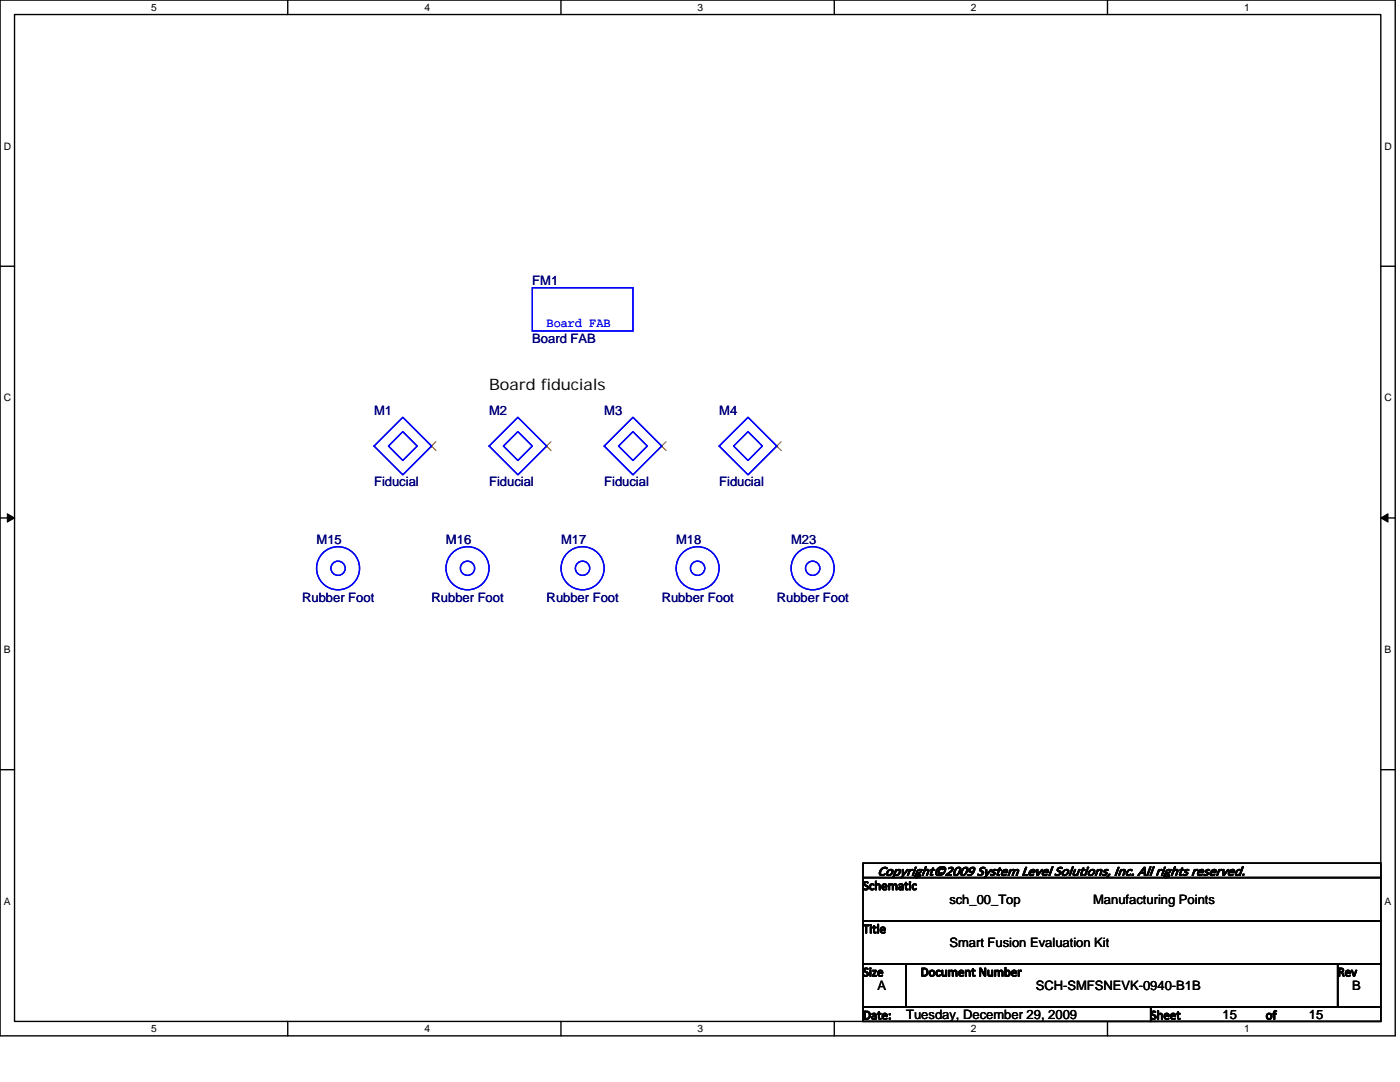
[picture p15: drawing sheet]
<svg xmlns="http://www.w3.org/2000/svg" width="279mm" height="216mm" viewBox="0 0 279 216" stroke-linecap="round" stroke-linejoin="round" font-family="sans-serif">
<defs><g id="words">
<text font-size="3.2" x="97.6" y="77.8">Board fiducials</text>
<text font-size="2.8" x="175.1" y="174.7">Copyright©2009 System Level Solutions, Inc. All rights reserved.</text>
<g font-size="2.6" fill="#000080">
<text x="106.2" y="56.9">FM1</text>
<text x="106.2" y="68.4">Board FAB</text>
<text x="74.7" y="82.7">M1</text>
<text x="97.6" y="82.7">M2</text>
<text x="120.6" y="82.7">M3</text>
<text x="143.5" y="82.7">M4</text>
<text x="74.7" y="97.1">Fiducial</text>
<text x="97.6" y="97.1">Fiducial</text>
<text x="120.6" y="97.1">Fiducial</text>
<text x="143.5" y="97.1">Fiducial</text>
<text x="63.2" y="108.6">M15</text>
<text x="89" y="108.6">M16</text>
<text x="112" y="108.6">M17</text>
<text x="134.9" y="108.6">M18</text>
<text x="157.9" y="108.6">M23</text>
<text x="60.3" y="120">Rubber Foot</text>
<text x="86.1" y="120">Rubber Foot</text>
<text x="109.1" y="120">Rubber Foot</text>
<text x="132.1" y="120">Rubber Foot</text>
<text x="155" y="120">Rubber Foot</text>
</g>
<text font-size="2.6" fill="#00f" x="109.1" y="65.3">Board FAB</text>
<g font-size="2.6">
<text x="172.2" y="177.6">Schematic</text>
<text x="189.5" y="180.3">sch_00_Top</text>
<text x="218.2" y="180.3">Manufacturing Points</text>
<text x="172.2" y="186.2">Title</text>
<text x="189.5" y="188.9">Smart Fusion Evaluation Kit</text>
<text x="172.2" y="194.8">Size</text>
<text x="175.1" y="197.5">A</text>
<text x="183.7" y="194.8">Document Number</text>
<text x="206.7" y="197.5">SCH-SMFSNEVK-0940-B1B</text>
<text x="267" y="194.8">Rev</text>
<text x="269.8" y="197.5">B</text>
<text x="172.2" y="203.4">Date:</text>
<text x="180.8" y="203.3">Tuesday, December 29, 2009</text>
<text x="229.6" y="203.4">Sheet</text>
<text x="244" y="203.3">15</text>
<text x="252.6" y="203.4">of</text>
<text x="261.2" y="203.3">15</text>
</g>
<g font-size="2">
<text x="30.2" y="2.2">5</text>
<text x="84.7" y="2.2">4</text>
<text x="139.2" y="2.2">3</text>
<text x="193.8" y="2.2">2</text>
<text x="248.3" y="2.2">1</text>
<text x=".7" y="29.8">D</text>
<text x="276.3" y="29.8">D</text>
<text x=".7" y="80.1">C</text>
<text x="276.3" y="80.1">C</text>
<text x=".7" y="130.3">B</text>
<text x="276.3" y="130.3">B</text>
<text x=".7" y="180.5">A</text>
<text x="276.3" y="180.5">A</text>
<text x="30.2" y="206">5</text>
<text x="84.7" y="206">4</text>
<text x="139.2" y="206">3</text>
<text x="193.8" y="206">2</text>
<text x="248.3" y="206">1</text>
</g>
</g></defs>
<path d="M0 0h278.4v206.7h-278.4zM2.9 2.9h272.7v200.9h-272.7z" fill="none" stroke="#000" stroke-width=".28"/>
<g fill="#fff">
<path d="M30.2 .3h1.1v2.3h-1.1z"/>
<path d="M30.2 204.1h1.1v2.3h-1.1z"/>
</g>
<path d="M57.4 0v2.9M57.4 203.8v2.9" fill="none" stroke="#000" stroke-width=".28"/>
<g fill="#fff">
<path d="M84.7 .3h1.1v2.3h-1.1z"/>
<path d="M84.7 204.1h1.1v2.3h-1.1z"/>
</g>
<path d="M112 0v2.9M112 203.8v2.9" fill="none" stroke="#000" stroke-width=".28"/>
<g fill="#fff">
<path d="M139.2 .3h1.2v2.3h-1.2z"/>
<path d="M139.2 204.1h1.2v2.3h-1.2z"/>
</g>
<path d="M166.5 0v2.9M166.5 203.8v2.9" fill="none" stroke="#000" stroke-width=".28"/>
<g fill="#fff">
<path d="M193.8 .3h1.1v2.3h-1.1z"/>
<path d="M193.8 204.1h1.1v2.3h-1.1z"/>
</g>
<path d="M221 0v2.9M221 203.8v2.9" fill="none" stroke="#000" stroke-width=".28"/>
<g fill="#fff">
<path d="M248.3 .3h1.1v2.3h-1.1z"/>
<path d="M248.3 204.1h1.1v2.3h-1.1z"/>
<path d="M.7 28h1.5v2.3h-1.5z"/>
<path d="M276.3 28h1.5v2.3h-1.5z"/>
<path d="M.7 78.2h1.5v2.3h-1.5z"/>
<path d="M276.3 78.2h1.5v2.3h-1.5z"/>
</g>
<path d="M0 53.1h2.9M275.6 53.1h2.8" fill="none" stroke="#000" stroke-width=".28"/>
<g fill="#fff">
<path d="M.7 128.5h1.4v2.2h-1.4z"/>
<path d="M276.3 128.5h1.4v2.2h-1.4z"/>
</g>
<path d="M0 103.4h2.9M275.6 103.4h2.8" fill="none" stroke="#000" stroke-width=".28"/>
<path d="M1.5 102.5l1.4 .9-1.4 .8zM275.6 103.4l1.4-.9v1.7z" fill="#000" stroke="#000" stroke-width=".2"/>
<g fill="#fff">
<path d="M.7 178.7h1.4v2.3h-1.4z"/>
<path d="M276.3 178.7h1.4v2.3h-1.4z"/>
</g>
<path d="M0 153.6h2.9M275.6 153.6h2.8M172.2 175.1h103.4v8.6h-103.4zM172.2 172.2h103.4v2.9h-103.4zM172.2 183.7h103.4v8.6h-103.4zM172.2 192.3h8.6v8.6h-8.6zM180.8 192.3h86.2v8.6h-86.2zM267 192.3h8.6v8.6h-8.6zM172.2 200.9h57.4v2.9h-57.4zM229.6 200.9h46v2.9h-46z" fill="none" stroke="#000" stroke-width=".28"/>
<g fill="none" stroke="#00f" stroke-width=".28">
<path d="M106.2 57.4h20.1v8.6h-20.1zM74.7 89l5.7-5.7 5.7 5.7-5.7 5.7zM80.4 86.1l2.9 2.9-2.9 2.9-2.9-2.9zM97.6 89l5.8-5.7 5.7 5.7-5.7 5.7zM103.4 86.1l2.8 2.9-2.8 2.9-2.9-2.9zM126.3 86.1l2.9 2.9-2.9 2.9-2.9-2.9zM126.3 83.3l5.8 5.7-5.8 5.7-5.7-5.7zM143.5 89l5.8-5.7 5.7 5.7-5.7 5.7zM149.3 86.1l2.8 2.9-2.8 2.9-2.9-2.9z"/>
<circle cx="67.5" cy="113.4" r="4.3"/>
<circle cx="67.5" cy="113.4" r="1.43"/>
<circle cx="93.3" cy="113.4" r="4.3"/>
<circle cx="93.3" cy="113.4" r="1.42"/>
<circle cx="116.3" cy="113.4" r="1.43"/>
<circle cx="116.3" cy="113.4" r="4.3"/>
<circle cx="139.2" cy="113.4" r="4.3"/>
<circle cx="139.2" cy="113.4" r="1.43"/>
<circle cx="162.2" cy="113.4" r="4.3"/>
<circle cx="162.2" cy="113.4" r="1.43"/>
</g>
<path d="M86.1 89h.1M109.1 89h.1M132.1 89h.1M155 89h.1" fill="none" stroke="#f00" stroke-width=".28"/>
<path d="M85.3 88.1l1.7 1.8M87 88.1l-1.8 1.8M108.2 88.1l1.8 1.8M110 88.1l-1.8 1.8M131.2 88.1l1.7 1.8M132.9 88.1l-1.7 1.8M154.2 88.1l1.7 1.8M155.9 88.1l-1.8 1.8" fill="none" stroke="#804000" stroke-width=".2"/>
<use href="#words"/>
</svg>
